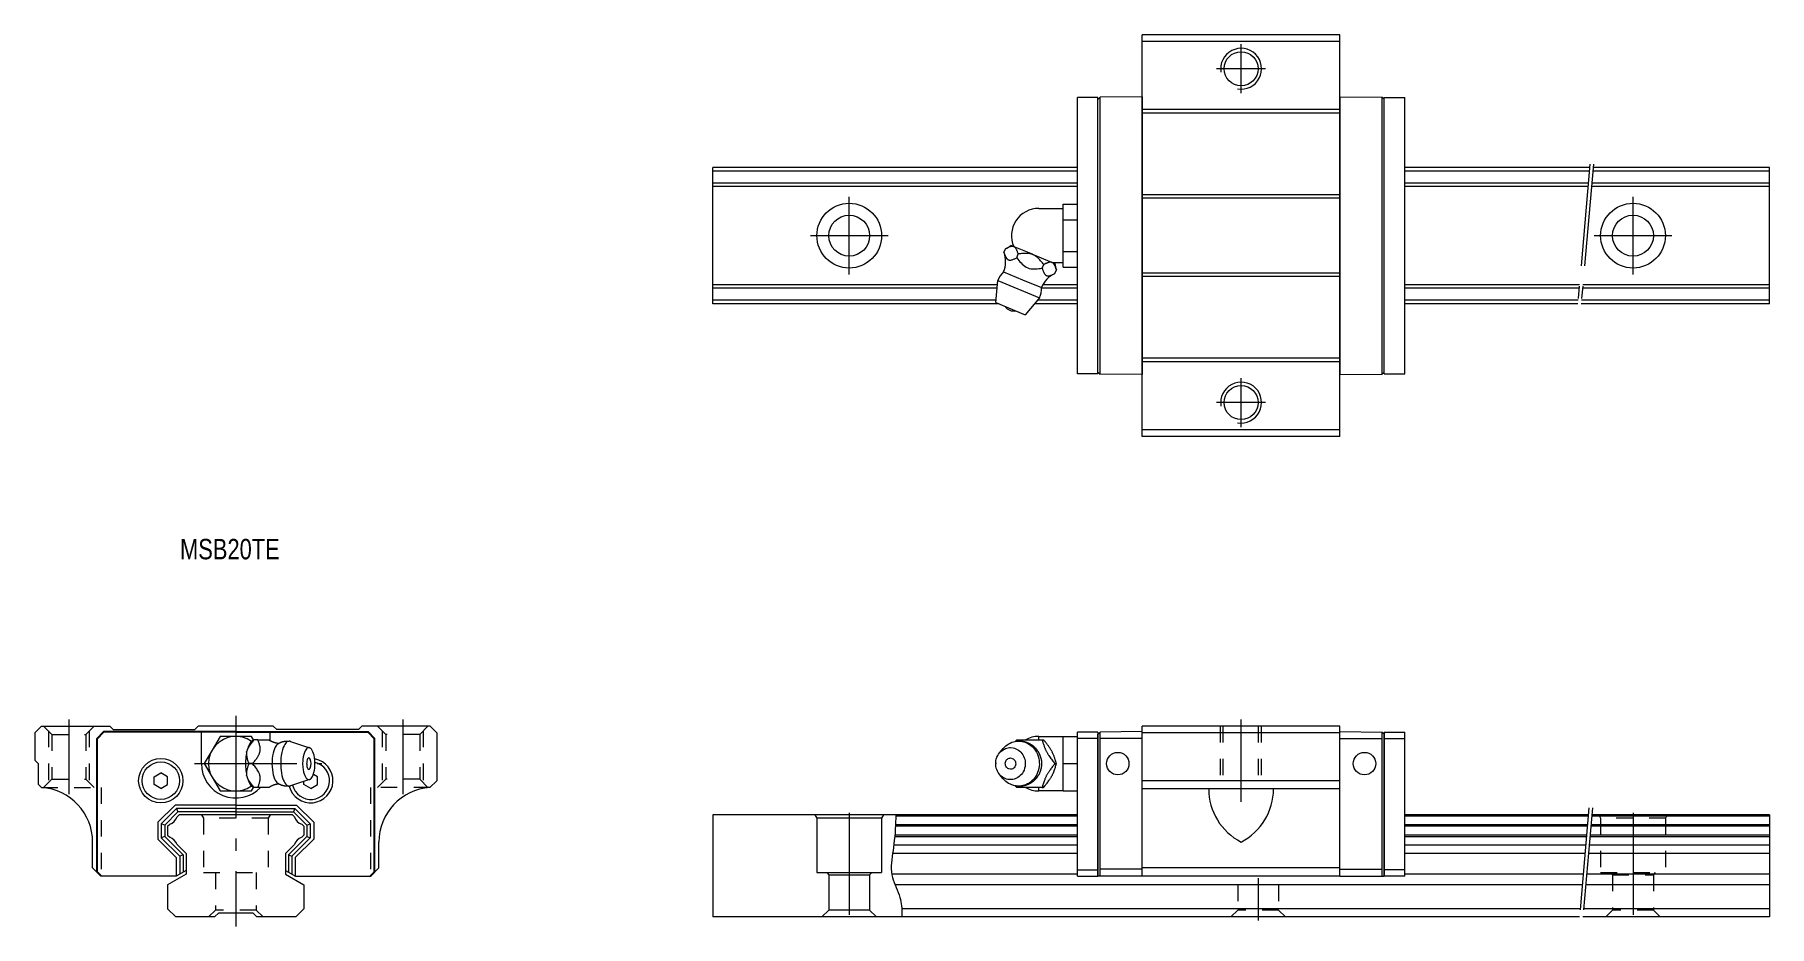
# Model space of a CAD drawing. Header units: inches. Extents: x -461 to -207, y 130 to 261.
import ezdxf

# ---------------------------------------------------------------- set-up
doc = ezdxf.new("R2010")
doc.units = ezdxf.units.IN
for name, pattern in [('CENTER', [22.8, 15, -3, 1.8, -3]), ('DASHED', [4.8, 2.4, -2.4]), ('PHANTOM', [27.6, 15, -3, 1.8, -3, 1.8, -3])]:
    doc.linetypes.add(name, pattern=pattern)
doc.layers.add('Unnamed [1]', color=7, linetype='Continuous', lineweight=0)
doc.styles.add('CK_TEXT_STYLE_0109', font='', dxfattribs={"width": 0.8, "height": 3})
doc.styles.get('CK_TEXT_STYLE_0109').set_extended_font_data('TXT')

msp = doc.modelspace()

# ---------------------------------------------------------------- texts
at = {"layer": 'Unnamed [1]', "color": 4, "lineweight": 0, "insert": (-440.06, 186.97), "char_height": 3, "attachment_point": 1, "line_spacing_factor": 1.2, "style": 'CK_TEXT_STYLE_0109'}
msp.add_mtext('MSB20TE', dxfattribs=at)

# ---------------------------------------------------------------- linework, layer by layer
at = {"layer": 'Unnamed [1]', "color": 4, "linetype": 'Continuous', "lineweight": 0}
for p, q in [((-269.88, 260.98), (-298.88, 260.98)), ((-298.88, 201.98), (-298.88, 260.98)), ((-269.88, 259.98), (-298.88, 259.98)), ((-269.88, 201.98), (-269.88, 260.98)), ((-305.38, 251.78), (-308.38, 251.78)), ((-308.38, 211.18), (-308.38, 251.78)), ((-305.38, 251.5), (-305.08, 251.8)), ((-305.38, 211.18), (-305.38, 251.78)), ((-305.38, 211.46), (-305.38, 251.5)), ((-298.88, 251.88), (-305.08, 251.8)), ((-305.08, 211.16), (-305.08, 251.8)), ((-298.88, 251.88), (-298.88, 211.08)), ((-269.88, 249.98), (-298.88, 249.98)), ((-269.88, 249.48), (-298.88, 249.48)), ((-269.88, 251.88), (-263.68, 251.8)), ((-269.88, 251.88), (-269.88, 211.08)), ((-263.38, 251.5), (-263.68, 251.8)), ((-263.68, 211.16), (-263.68, 251.8)), ((-263.38, 211.18), (-263.38, 251.78)), ((-263.38, 251.78), (-260.38, 251.78)), ((-263.38, 211.46), (-263.38, 251.5)), ((-260.38, 211.18), (-260.38, 251.78)), ((-361.88, 221.48), (-361.88, 241.48)), ((-308.38, 241.48), (-361.88, 241.48)), ((-308.38, 240.97), (-361.88, 240.97)), ((-233.24, 241.48), (-260.38, 241.48)), ((-233.29, 240.97), (-260.38, 240.97)), ((-206.88, 240.97), (-232.78, 240.97)), ((-206.88, 241.48), (-232.74, 241.48)), ((-206.88, 221.48), (-206.88, 241.48)), ((-308.38, 239.19), (-361.88, 239.19)), ((-308.38, 238.68), (-361.88, 238.68)), ((-269.88, 237.48), (-298.88, 237.48)), ((-269.88, 236.98), (-298.88, 236.98)), ((-233.44, 239.19), (-260.38, 239.19)), ((-233.49, 238.68), (-260.38, 238.68)), ((-206.88, 238.68), (-232.98, 238.68)), ((-206.88, 239.19), (-232.94, 239.19)), ((-314.07, 235.48), (-310.47, 235.48)), ((-310.47, 234.94), (-310.47, 236.1)), ((-310.47, 236.1), (-308.38, 236.1)), ((-310.47, 233.79), (-310.47, 234.94)), ((-308.38, 233.79), (-308.38, 236.1)), ((-310.47, 231.48), (-310.47, 233.79)), ((-310.47, 233.79), (-308.38, 233.79)), ((-308.38, 229.17), (-308.38, 233.79)), ((-319.17, 229.01), (-318.94, 229.56)), ((-317.76, 229.88), (-318.16, 230.05)), ((-317.76, 229.88), (-317.69, 229.85)), ((-315, 228.74), (-317.69, 229.85)), ((-310.47, 229.17), (-310.47, 231.48)), ((-310.47, 228.02), (-310.47, 229.17)), ((-310.47, 229.17), (-308.38, 229.17)), ((-308.38, 226.86), (-308.38, 229.17)), ((-317.31, 228.24), (-317.08, 228.79)), ((-315, 228.74), (-314.85, 228.68)), ((-312.16, 227.56), (-314.85, 228.68)), ((-313.57, 226.69), (-313.34, 227.24)), ((-312.16, 227.56), (-312.08, 227.53)), ((-311.69, 227.37), (-312.08, 227.53)), ((-310.47, 227.48), (-311.96, 227.48)), ((-310.47, 226.86), (-310.47, 228.02)), ((-310.47, 226.86), (-308.38, 226.86)), ((-320.13, 224.28), (-361.88, 224.28)), ((-320.38, 221.66), (-320.08, 224.89)), ((-320.08, 224.89), (-313.98, 222.37)), ((-319.22, 226.16), (-316.45, 225.01)), ((-316.45, 225.01), (-313.68, 223.87)), ((-308.38, 224.28), (-313.48, 224.28)), ((-311.7, 225.92), (-311.48, 226.47)), ((-269.88, 225.98), (-298.88, 225.98)), ((-269.88, 225.48), (-298.88, 225.48)), ((-234.75, 224.28), (-260.38, 224.28)), ((-206.88, 224.28), (-234.24, 224.28)), ((-320.18, 223.77), (-361.88, 223.77)), ((-320.35, 221.99), (-361.88, 221.99)), ((-319.94, 221.48), (-361.88, 221.48)), ((-320.38, 221.66), (-316.04, 219.86)), ((-313.98, 222.37), (-316.04, 219.86)), ((-308.38, 221.48), (-314.71, 221.48)), ((-308.38, 221.99), (-314.29, 221.99)), ((-308.38, 223.77), (-313.67, 223.77)), ((-234.79, 223.77), (-260.38, 223.77)), ((-234.95, 221.99), (-260.38, 221.99)), ((-234.99, 221.48), (-260.38, 221.48)), ((-206.88, 221.48), (-234.49, 221.48)), ((-206.88, 221.99), (-234.44, 221.99)), ((-206.88, 223.77), (-234.29, 223.77)), ((-305.38, 211.46), (-305.08, 211.16)), ((-269.88, 213.48), (-298.88, 213.48)), ((-269.88, 212.98), (-298.88, 212.98)), ((-263.38, 211.46), (-263.68, 211.16)), ((-305.38, 211.18), (-308.38, 211.18)), ((-298.88, 211.08), (-305.08, 211.16)), ((-269.88, 211.08), (-263.68, 211.16)), ((-263.38, 211.18), (-260.38, 211.18)), ((-269.88, 202.98), (-298.88, 202.98)), ((-269.88, 201.98), (-298.88, 201.98)), ((-460.38, 159.48), (-461.38, 158.48)), ((-461.38, 158.48), (-461.38, 154.48)), ((-460.38, 159.48), (-450.38, 159.48)), ((-452.28, 157.68), (-451.28, 158.68)), ((-452.18, 157.64), (-451.24, 158.58)), ((-431.88, 158.68), (-451.28, 158.68)), ((-431.88, 158.58), (-451.24, 158.58)), ((-450.38, 159.48), (-449.88, 158.98)), ((-449.88, 158.98), (-437.88, 158.98)), ((-437.38, 159.48), (-437.88, 158.98)), ((-426.38, 159.48), (-437.38, 159.48)), ((-436.93, 153.98), (-436.93, 158.58)), ((-434.19, 157.98), (-435.35, 155.98)), ((-431.88, 157.98), (-434.19, 157.98)), ((-431.88, 158.68), (-412.48, 158.68)), ((-431.88, 158.58), (-412.53, 158.58)), ((-429.58, 157.98), (-431.88, 157.98)), ((-429.29, 157.48), (-429.58, 157.98)), ((-426.83, 157.37), (-426.83, 158.58)), ((-426.38, 159.48), (-425.88, 158.98)), ((-413.88, 158.98), (-425.88, 158.98)), ((-413.38, 159.48), (-413.88, 158.98)), ((-403.38, 159.48), (-413.38, 159.48)), ((-411.58, 157.64), (-412.53, 158.58)), ((-411.48, 157.68), (-412.48, 158.68)), ((-402.38, 158.48), (-403.38, 159.48)), ((-402.38, 158.48), (-402.38, 151.48)), ((-314.08, 157.48), (-314.08, 157.98)), ((-314.08, 157.98), (-310.48, 157.98)), ((-310.48, 155.98), (-310.48, 157.98)), ((-310.48, 157.98), (-308.38, 157.98)), ((-305.38, 158.58), (-308.38, 158.58)), ((-308.38, 137.48), (-308.38, 158.58)), ((-308.38, 153.98), (-308.38, 157.98)), ((-305.38, 158.31), (-305.08, 158.61)), ((-305.38, 158.58), (-305.38, 137.48)), ((-305.38, 137.48), (-305.38, 158.31)), ((-298.88, 158.68), (-305.08, 158.61)), ((-305.08, 137.48), (-305.08, 158.61)), ((-298.88, 137.48), (-298.88, 159.48)), ((-269.88, 159.48), (-298.88, 159.48)), ((-298.88, 137.48), (-298.88, 158.68)), ((-269.88, 158.48), (-298.88, 158.48)), ((-269.88, 137.48), (-269.88, 159.48)), ((-269.88, 137.48), (-269.88, 158.68)), ((-269.88, 158.68), (-263.68, 158.61)), ((-263.68, 137.48), (-263.68, 158.61)), ((-263.38, 158.31), (-263.68, 158.61)), ((-263.38, 158.58), (-263.38, 137.48)), ((-263.38, 158.58), (-260.38, 158.58)), ((-263.38, 137.48), (-263.38, 158.31)), ((-260.38, 137.48), (-260.38, 158.58)), ((-452.28, 138.08), (-452.28, 157.68)), ((-452.18, 138.12), (-452.18, 157.64)), ((-435.35, 155.98), (-436.5, 153.98)), ((-430.29, 155.66), (-430.26, 155.8)), ((-429.29, 157.48), (-429.19, 157.48)), ((-428.64, 157.48), (-429.19, 157.48)), ((-428.64, 157.48), (-427, 157.48)), ((-423.87, 157.25), (-421.05, 156.31)), ((-411.58, 138.12), (-411.58, 157.64)), ((-411.48, 138.08), (-411.48, 157.68)), ((-319.81, 155.58), (-319.29, 156.2)), ((-317.31, 157.48), (-313.57, 157.48)), ((-313.57, 157.48), (-313.35, 157.48)), ((-312.16, 155.8), (-312.09, 155.66)), ((-310.48, 153.98), (-310.48, 155.98)), ((-305.38, 157.66), (-308.38, 157.66)), ((-298.88, 157.68), (-305.08, 157.68)), ((-269.88, 157.68), (-263.68, 157.68)), ((-263.38, 157.66), (-260.38, 157.66)), ((-461.38, 154.48), (-460.88, 153.98)), ((-460.88, 153.98), (-460.88, 150.98)), ((-436.5, 153.98), (-435.35, 151.98)), ((-429.41, 153.98), (-429.97, 153.98)), ((-320.28, 153.98), (-320.38, 153.98)), ((-311.71, 153.98), (-311.48, 153.98)), ((-310.48, 151.98), (-310.48, 153.98)), ((-310.48, 153.98), (-308.38, 153.98)), ((-308.38, 149.98), (-308.38, 153.98)), ((-460.37, 150.46), (-460.88, 150.98)), ((-443.88, 152.06), (-442.88, 152.64)), ((-443.88, 150.9), (-443.88, 152.06)), ((-442.88, 150.33), (-443.88, 150.9)), ((-441.88, 152.06), (-442.88, 152.64)), ((-442.88, 150.33), (-441.88, 150.9)), ((-441.88, 150.9), (-441.88, 152.06)), ((-435.35, 151.98), (-434.19, 149.98)), ((-430.26, 152.16), (-430.29, 152.3)), ((-429.58, 149.98), (-429.29, 150.48)), ((-429.19, 150.48), (-429.28, 150.48)), ((-428.64, 150.48), (-429.19, 150.48)), ((-427, 150.48), (-428.64, 150.48)), ((-421.05, 151.65), (-423.87, 150.71)), ((-421.88, 150.9), (-421.88, 151.37)), ((-420.88, 150.33), (-421.88, 150.9)), ((-420.88, 150.33), (-419.88, 150.9)), ((-419.88, 152.06), (-420.5, 152.41)), ((-419.88, 150.9), (-419.88, 152.06)), ((-402.38, 151.48), (-403.4, 150.46)), ((-319.29, 151.76), (-319.82, 152.4)), ((-313.57, 150.48), (-317.31, 150.48)), ((-314.08, 149.98), (-314.08, 150.48)), ((-313.57, 150.48), (-313.35, 150.48)), ((-312.09, 152.3), (-312.16, 152.16)), ((-310.48, 149.98), (-310.48, 151.98)), ((-269.88, 151.48), (-298.88, 151.48)), ((-269.88, 150.28), (-298.88, 150.28)), ((-443.31, 145.38), (-440.78, 147.91)), ((-431.88, 147.91), (-440.78, 147.91)), ((-434.19, 149.98), (-431.88, 149.98)), ((-431.88, 149.98), (-429.58, 149.98)), ((-431.88, 147.91), (-422.99, 147.91)), ((-420.45, 145.38), (-422.99, 147.91)), ((-310.48, 149.98), (-314.08, 149.98)), ((-310.48, 149.98), (-308.38, 149.98)), ((-443.31, 145.38), (-443.31, 142.89)), ((-442.81, 145.17), (-440.57, 147.41)), ((-442.31, 144.96), (-442.81, 145.17)), ((-442.81, 145.17), (-442.81, 143.09)), ((-442.31, 144.96), (-440.37, 146.91)), ((-441.88, 144.78), (-441.58, 145.09)), ((-440.57, 147.41), (-440.37, 146.91)), ((-431.88, 147.41), (-440.57, 147.41)), ((-440.49, 146.17), (-440.19, 146.48)), ((-431.88, 146.91), (-440.37, 146.91)), ((-423.58, 146.48), (-440.19, 146.48)), ((-431.88, 147.41), (-423.2, 147.41)), ((-431.88, 146.91), (-423.4, 146.91)), ((-423.27, 146.17), (-423.58, 146.48)), ((-423.2, 147.41), (-423.4, 146.91)), ((-421.45, 144.96), (-423.4, 146.91)), ((-420.95, 145.17), (-423.2, 147.41)), ((-421.88, 144.78), (-422.19, 145.09)), ((-421.45, 144.96), (-420.95, 145.17)), ((-420.95, 145.17), (-420.95, 143.09)), ((-420.45, 145.38), (-420.45, 142.89)), ((-361.88, 146.48), (-361.88, 131.48)), ((-308.38, 146.48), (-361.88, 146.48)), ((-346.92, 146.48), (-346.63, 145.98)), ((-346.63, 145.98), (-346.63, 137.98)), ((-337.13, 145.98), (-346.63, 145.98)), ((-336.85, 146.48), (-337.13, 145.98)), ((-337.13, 145.98), (-337.13, 137.98)), ((-308.38, 146.25), (-335.04, 146.25)), ((-233.43, 146.48), (-260.38, 146.48)), ((-233.45, 146.25), (-260.38, 146.25)), ((-206.88, 146.25), (-232.94, 146.25)), ((-206.88, 146.48), (-232.92, 146.48)), ((-206.88, 146.48), (-206.88, 131.48)), ((-443.31, 142.89), (-440.61, 140.19)), ((-442.31, 143.3), (-442.81, 143.09)), ((-442.81, 143.09), (-440.11, 140.39)), ((-442.31, 144.96), (-442.31, 143.3)), ((-442.31, 143.3), (-439.61, 140.6)), ((-441.88, 144.78), (-441.88, 143.48)), ((-441.88, 143.48), (-441.58, 143.17)), ((-421.45, 143.3), (-424.15, 140.6)), ((-420.95, 143.09), (-423.65, 140.39)), ((-420.45, 142.89), (-423.15, 140.19)), ((-421.88, 143.48), (-422.19, 143.17)), ((-421.88, 144.78), (-421.88, 143.48)), ((-421.45, 144.96), (-421.45, 143.3)), ((-421.45, 143.3), (-420.95, 143.09)), ((-308.38, 143.24), (-335.21, 143.24)), ((-308.38, 143.48), (-335.19, 143.48)), ((-308.38, 144.78), (-335.1, 144.78)), ((-308.38, 145.02), (-335.09, 145.02)), ((-233.56, 145.02), (-260.38, 145.02)), ((-233.58, 144.78), (-260.38, 144.78)), ((-233.69, 143.48), (-260.38, 143.48)), ((-233.71, 143.24), (-260.38, 143.24)), ((-206.88, 143.24), (-233.21, 143.24)), ((-206.88, 143.48), (-233.19, 143.48)), ((-206.88, 144.78), (-233.07, 144.78)), ((-206.88, 145.02), (-233.05, 145.02)), ((-452.88, 138.68), (-452.88, 142.47)), ((-440.61, 140.19), (-440.61, 137.49)), ((-440.49, 142.09), (-439.18, 140.78)), ((-439.61, 140.6), (-440.11, 140.39)), ((-440.11, 140.39), (-440.11, 137.78)), ((-439.61, 140.6), (-439.61, 138.07)), ((-439.18, 140.78), (-439.18, 137.74)), ((-423.28, 142.09), (-424.58, 140.78)), ((-424.58, 140.78), (-424.58, 137.74)), ((-424.15, 140.6), (-423.65, 140.39)), ((-424.15, 140.6), (-424.15, 138.07)), ((-423.65, 140.39), (-423.65, 137.78)), ((-423.15, 140.19), (-423.15, 137.49)), ((-410.88, 138.68), (-410.88, 142.47)), ((-308.38, 140.78), (-335.52, 140.78)), ((-308.38, 142.02), (-335.34, 142.02)), ((-233.82, 142.02), (-260.38, 142.02)), ((-233.93, 140.78), (-260.38, 140.78)), ((-206.88, 140.78), (-233.42, 140.78)), ((-206.88, 142.02), (-233.31, 142.02)), ((-452.88, 138.68), (-451.68, 137.48)), ((-452.28, 138.08), (-451.68, 137.48)), ((-452.18, 138.12), (-451.54, 137.48)), ((-447.28, 137.48), (-451.68, 137.48)), ((-447.28, 137.48), (-451.68, 137.48)), ((-440.63, 137.48), (-451.54, 137.48)), ((-439.18, 137.74), (-441.88, 136.18)), ((-439.18, 138.32), (-440.63, 137.48)), ((-424.58, 138.32), (-423.14, 137.48)), ((-424.58, 137.74), (-421.88, 136.18)), ((-423.14, 137.48), (-412.23, 137.48)), ((-416.49, 137.48), (-412.08, 137.48)), ((-416.49, 137.48), (-412.08, 137.48)), ((-411.58, 138.12), (-412.23, 137.48)), ((-410.88, 138.68), (-412.08, 137.48)), ((-411.48, 138.08), (-412.08, 137.48)), ((-346.63, 137.98), (-337.13, 137.98)), ((-345.18, 137.98), (-344.88, 137.68)), ((-344.88, 137.68), (-338.88, 137.68)), ((-344.88, 137.68), (-344.88, 132.48)), ((-338.88, 137.68), (-338.58, 137.98)), ((-338.88, 137.68), (-338.88, 132.48)), ((-308.38, 137.74), (-335.62, 137.74)), ((-308.38, 138.4), (-305.38, 138.4)), ((-308.38, 137.48), (-305.38, 137.48)), ((-298.88, 137.48), (-305.38, 137.48)), ((-298.88, 138.48), (-305.08, 138.48)), ((-269.88, 138.68), (-298.88, 138.68)), ((-269.88, 137.48), (-298.88, 137.48)), ((-269.88, 138.48), (-263.68, 138.48)), ((-269.88, 137.48), (-263.38, 137.48)), ((-260.38, 138.4), (-263.38, 138.4)), ((-260.38, 137.48), (-263.38, 137.48)), ((-234.19, 137.74), (-260.38, 137.74)), ((-206.88, 137.74), (-233.69, 137.74)), ((-441.88, 136.18), (-441.88, 132.68)), ((-421.88, 136.18), (-421.88, 132.68)), ((-234.33, 136.18), (-335.14, 136.18)), ((-206.88, 136.18), (-233.82, 136.18)), ((-440.68, 131.48), (-441.88, 132.68)), ((-423.08, 131.48), (-421.88, 132.68)), ((-344.88, 132.48), (-345.88, 131.48)), ((-338.88, 132.48), (-344.88, 132.48)), ((-337.88, 131.48), (-338.88, 132.48)), ((-234.63, 132.68), (-334.17, 132.68)), ((-206.88, 132.68), (-234.13, 132.68)), ((-434.98, 131.48), (-440.68, 131.48)), ((-434.98, 131.48), (-434.38, 132.08)), ((-434.38, 132.08), (-429.38, 132.08)), ((-429.38, 132.08), (-428.78, 131.48)), ((-423.08, 131.48), (-428.78, 131.48)), ((-234.74, 131.48), (-361.88, 131.48)), ((-206.88, 131.48), (-234.24, 131.48))]:
    msp.add_line(p, q, dxfattribs=at)
at = {"layer": 'Unnamed [1]', "color": 253, "linetype": 'CENTER', "lineweight": 0}
for p, q in [((-284.38, 252.38), (-284.38, 259.58)), ((-280.78, 255.98), (-287.98, 255.98)), ((-341.88, 225.78), (-341.88, 237.18)), ((-226.88, 225.78), (-226.88, 237.18)), ((-347.58, 231.48), (-336.18, 231.48)), ((-232.58, 231.48), (-221.18, 231.48)), ((-284.38, 203.38), (-284.38, 210.58)), ((-280.78, 206.98), (-287.98, 206.98)), ((-456.38, 160.48), (-456.38, 149.48)), ((-431.88, 160.98), (-431.88, 130.1)), ((-407.38, 160.48), (-407.38, 149.48)), ((-284.38, 148.4), (-284.38, 160.48)), ((-437.93, 153.98), (-419.27, 153.98)), ((-341.88, 146.77), (-341.88, 130.96)), ((-226.88, 146.77), (-226.88, 130.96)), ((-281.88, 137.18), (-281.88, 130.96))]:
    msp.add_line(p, q, dxfattribs=at)
at = {"layer": 'Unnamed [1]', "color": 253, "linetype": 'PHANTOM', "lineweight": 0}
for p, q in [((-233.2, 241.98), (-235.08, 220.48)), ((-232.69, 241.98), (-234.58, 220.48)), ((-233.34, 147.48), (-234.83, 130.48)), ((-232.84, 147.48), (-234.32, 130.48))]:
    msp.add_line(p, q, dxfattribs=at)
at = {"layer": 'Unnamed [1]', "color": 253, "linetype": 'DASHED', "lineweight": 0}
for p, q in [((-460.08, 159.48), (-458.88, 158.28)), ((-459.38, 158.78), (-459.38, 151.18)), ((-458.88, 158.28), (-453.88, 158.28)), ((-458.88, 158.28), (-458.88, 151.68)), ((-453.88, 158.28), (-452.68, 159.48)), ((-453.88, 158.28), (-453.88, 151.68)), ((-453.38, 158.78), (-453.38, 151.18)), ((-409.88, 158.28), (-411.08, 159.48)), ((-410.38, 158.78), (-410.38, 151.18)), ((-404.88, 158.28), (-409.88, 158.28)), ((-409.88, 158.28), (-409.88, 151.68)), ((-403.68, 159.48), (-404.88, 158.28)), ((-404.88, 158.28), (-404.88, 151.68)), ((-404.38, 158.78), (-404.38, 151.18)), ((-287.46, 159.48), (-287.46, 150.28)), ((-287.06, 159.48), (-287.06, 150.28)), ((-281.86, 159.48), (-281.86, 150.28)), ((-281.46, 159.48), (-281.46, 150.28)), ((-460.38, 150.48), (-451.63, 150.48)), ((-460.38, 150.48), (-451.63, 150.48)), ((-460.08, 150.48), (-458.88, 151.68)), ((-458.88, 151.68), (-453.88, 151.68)), ((-453.88, 151.68), (-452.68, 150.48)), ((-451.63, 150.48), (-451.63, 137.48)), ((-451.63, 150.48), (-451.63, 137.48)), ((-412.13, 150.48), (-412.13, 137.48)), ((-403.38, 150.48), (-412.13, 150.48)), ((-412.13, 150.48), (-412.13, 137.48)), ((-403.38, 150.48), (-412.13, 150.48)), ((-409.88, 151.68), (-411.08, 150.48)), ((-404.88, 151.68), (-409.88, 151.68)), ((-403.68, 150.48), (-404.88, 151.68)), ((-436.92, 146.48), (-436.63, 145.98)), ((-427.13, 145.98), (-436.63, 145.98)), ((-436.63, 145.98), (-436.63, 137.98)), ((-426.85, 146.48), (-427.13, 145.98)), ((-427.13, 145.98), (-427.13, 137.98)), ((-231.92, 146.48), (-231.63, 145.98)), ((-222.13, 145.98), (-231.63, 145.98)), ((-231.63, 145.98), (-231.63, 137.98)), ((-221.85, 146.48), (-222.13, 145.98)), ((-222.13, 145.98), (-222.13, 137.98)), ((-436.63, 137.98), (-427.13, 137.98)), ((-434.88, 137.98), (-434.88, 132.48)), ((-428.88, 137.98), (-428.88, 132.48)), ((-231.63, 137.98), (-222.13, 137.98)), ((-230.18, 137.98), (-229.88, 137.68)), ((-229.88, 137.68), (-229.88, 132.48)), ((-229.88, 137.68), (-223.88, 137.68)), ((-223.88, 137.68), (-223.58, 137.98)), ((-223.88, 137.68), (-223.88, 132.48)), ((-284.88, 136.18), (-284.88, 132.48)), ((-278.88, 136.18), (-278.88, 132.48)), ((-434.88, 132.48), (-435.88, 131.48)), ((-428.88, 132.48), (-434.88, 132.48)), ((-427.88, 131.48), (-428.88, 132.48)), ((-284.88, 132.48), (-285.88, 131.48)), ((-278.88, 132.48), (-284.88, 132.48)), ((-277.88, 131.48), (-278.88, 132.48)), ((-229.88, 132.48), (-230.88, 131.48)), ((-223.88, 132.48), (-229.88, 132.48)), ((-222.88, 131.48), (-223.88, 132.48))]:
    msp.add_line(p, q, dxfattribs=at)
at = {"layer": 'Unnamed [1]', "color": 4, "linetype": 'Continuous', "lineweight": 0}
for points in [[(-317.76, 229.88), (-317.79, 229.89), (-317.82, 229.9), (-317.86, 229.91), (-317.89, 229.91), (-317.93, 229.91), (-317.96, 229.91), (-318, 229.91), (-318.03, 229.9), (-318.07, 229.9), (-318.16, 229.88), (-318.26, 229.85), (-318.35, 229.82), (-318.45, 229.78), (-318.55, 229.74), (-318.65, 229.7), (-318.75, 229.66), (-318.84, 229.61), (-318.94, 229.56)], [(-315, 228.74), (-315.06, 228.76), (-315.12, 228.78), (-315.19, 228.8), (-315.25, 228.81), (-315.31, 228.83), (-315.38, 228.84), (-315.44, 228.85), (-315.51, 228.86), (-315.58, 228.86), (-315.74, 228.88), (-315.91, 228.88), (-316.08, 228.88), (-316.24, 228.87), (-316.41, 228.86), (-316.58, 228.84), (-316.74, 228.83), (-316.91, 228.81), (-317.08, 228.79)], [(-313.34, 227.24), (-313.43, 227.36), (-313.52, 227.47), (-313.61, 227.58), (-313.71, 227.69), (-313.8, 227.8), (-313.89, 227.91), (-313.99, 228.01), (-314.09, 228.12), (-314.19, 228.22), (-314.26, 228.28), (-314.32, 228.33), (-314.39, 228.39), (-314.46, 228.44), (-314.53, 228.49), (-314.6, 228.54), (-314.67, 228.59), (-314.75, 228.63), (-314.82, 228.67), (-314.83, 228.67), (-314.83, 228.67), (-314.83, 228.67), (-314.83, 228.67), (-314.84, 228.67), (-314.84, 228.67), (-314.84, 228.68), (-314.84, 228.68), (-314.85, 228.68)], [(-312.16, 227.56), (-312.22, 227.58), (-312.28, 227.59), (-312.34, 227.59), (-312.4, 227.59), (-312.46, 227.58), (-312.53, 227.57), (-312.59, 227.55), (-312.66, 227.53), (-312.73, 227.51), (-312.79, 227.48), (-312.86, 227.46), (-312.93, 227.43), (-313, 227.4), (-313.07, 227.37), (-313.14, 227.34), (-313.2, 227.31), (-313.27, 227.28), (-313.34, 227.24)], [(-430.29, 155.66), (-430.33, 155.46), (-430.36, 155.25), (-430.39, 155.05), (-430.41, 154.86), (-430.43, 154.67), (-430.44, 154.49), (-430.45, 154.31), (-430.45, 154.14), (-430.45, 153.98), (-430.45, 153.98), (-430.45, 153.82), (-430.45, 153.65), (-430.44, 153.47), (-430.43, 153.29), (-430.41, 153.1), (-430.39, 152.91), (-430.36, 152.71), (-430.33, 152.51), (-430.29, 152.3)], [(-430.29, 155.66), (-430.3, 155.6), (-430.3, 155.55), (-430.31, 155.49), (-430.31, 155.43), (-430.31, 155.38), (-430.31, 155.32), (-430.31, 155.27), (-430.31, 155.21), (-430.3, 155.16), (-430.28, 155.02), (-430.26, 154.89), (-430.23, 154.75), (-430.19, 154.62), (-430.15, 154.49), (-430.1, 154.36), (-430.06, 154.24), (-430.01, 154.11), (-429.97, 153.98)], [(-429.19, 157.48), (-429.28, 157.37), (-429.37, 157.26), (-429.46, 157.15), (-429.54, 157.04), (-429.63, 156.93), (-429.71, 156.82), (-429.79, 156.71), (-429.87, 156.59), (-429.95, 156.48), (-429.99, 156.41), (-430.03, 156.34), (-430.07, 156.26), (-430.11, 156.19), (-430.14, 156.12), (-430.17, 156.05), (-430.2, 155.97), (-430.23, 155.9), (-430.25, 155.83), (-430.25, 155.82), (-430.25, 155.82), (-430.25, 155.82), (-430.25, 155.81), (-430.25, 155.81), (-430.26, 155.81), (-430.26, 155.81), (-430.26, 155.8), (-430.26, 155.8)], [(-429.4, 157.4), (-429.55, 157.29), (-429.67, 157.17), (-429.78, 157.02), (-429.88, 156.85), (-429.97, 156.66), (-430.06, 156.46), (-430.13, 156.25), (-430.2, 156.02), (-430.26, 155.8)], [(-425.71, 156.88), (-425.89, 156.71), (-426, 156.56), (-426.1, 156.39), (-426.2, 156.17), (-426.31, 155.87), (-426.41, 155.51), (-426.48, 155.11), (-426.53, 154.73), (-426.55, 154.39), (-426.56, 154.08), (-426.57, 153.98), (-426.57, 153.98), (-426.55, 153.44), (-426.51, 153.1), (-426.45, 152.68), (-426.38, 152.33), (-426.29, 152.04), (-426.18, 151.75), (-426.08, 151.54), (-425.97, 151.35), (-425.86, 151.21), (-425.76, 151.12)], [(-425.71, 156.88), (-425.69, 156.89), (-425.68, 156.9), (-425.68, 156.9), (-425.68, 156.9), (-425.67, 156.91), (-425.67, 156.91), (-425.66, 156.91), (-425.66, 156.92), (-425.65, 156.92), (-425.62, 156.94), (-425.58, 156.96), (-425.54, 156.99), (-425.5, 157.01), (-425.46, 157.03), (-425.42, 157.05), (-425.38, 157.06), (-425.34, 157.08), (-425.3, 157.1), (-425.26, 157.11), (-425.22, 157.13), (-425.18, 157.14), (-425.14, 157.16), (-425.1, 157.17), (-425.05, 157.19), (-425.01, 157.2), (-424.97, 157.21), (-424.93, 157.22), (-424.89, 157.23), (-424.84, 157.24), (-424.8, 157.25), (-424.76, 157.26), (-424.71, 157.27), (-424.67, 157.27), (-424.63, 157.28), (-424.58, 157.28), (-424.54, 157.29), (-424.49, 157.29), (-424.44, 157.3), (-424.39, 157.3), (-424.35, 157.3), (-424.3, 157.3), (-424.25, 157.3), (-424.2, 157.3), (-424.16, 157.3), (-424.11, 157.29), (-424.09, 157.29), (-424.08, 157.29), (-424.06, 157.29), (-424.04, 157.28), (-424.03, 157.28)], [(-424.03, 157.28), (-424.24, 157.24), (-424.37, 157.16), (-424.48, 157.07), (-424.58, 156.95), (-424.7, 156.78), (-424.8, 156.6), (-424.91, 156.34), (-425.02, 156.02), (-425.13, 155.63), (-425.2, 155.2), (-425.26, 154.79), (-425.28, 154.43), (-425.29, 154.09), (-425.29, 153.98), (-425.29, 153.98), (-425.27, 153.34), (-425.24, 152.99), (-425.19, 152.65), (-425.11, 152.25), (-425.01, 151.89), (-424.91, 151.6), (-424.8, 151.37), (-424.7, 151.18), (-424.6, 151.04), (-424.49, 150.9), (-424.38, 150.81), (-424.26, 150.74), (-424.14, 150.69), (-424.03, 150.68), (-423.91, 150.7), (-423.87, 150.71)], [(-423.87, 157.25), (-423.89, 157.26), (-423.91, 157.26), (-423.92, 157.27), (-423.94, 157.27), (-423.96, 157.28), (-423.98, 157.28), (-424, 157.28), (-424.01, 157.28), (-424.03, 157.28)], [(-420.27, 153.98), (-420.3, 154.55), (-420.33, 154.84), (-420.4, 155.23), (-420.48, 155.49), (-420.57, 155.73), (-420.66, 155.93), (-420.77, 156.09), (-420.85, 156.18), (-420.94, 156.25), (-421.02, 156.3), (-421.13, 156.33), (-421.23, 156.33), (-421.33, 156.29), (-421.42, 156.24), (-421.52, 156.14), (-421.61, 156.02), (-421.71, 155.85), (-421.82, 155.61), (-421.91, 155.3), (-421.98, 154.96), (-422.03, 154.63), (-422.06, 154.34), (-422.07, 154.07), (-422.07, 153.98), (-422.07, 153.98), (-422.04, 153.41), (-422, 153.12), (-421.93, 152.74), (-421.86, 152.47), (-421.77, 152.24), (-421.67, 152.03), (-421.57, 151.87), (-421.48, 151.78), (-421.4, 151.71), (-421.32, 151.66), (-421.21, 151.63), (-421.1, 151.64), (-421.01, 151.67), (-420.92, 151.72), (-420.81, 151.82), (-420.72, 151.94), (-420.62, 152.11), (-420.52, 152.36), (-420.42, 152.66), (-420.35, 153), (-420.3, 153.34), (-420.28, 153.62), (-420.27, 153.9), (-420.27, 153.98)], [(-318.22, 151.63), (-318.6, 151.67), (-318.81, 151.72), (-319.01, 151.79), (-319.2, 151.89), (-319.4, 152.01), (-319.58, 152.15), (-319.75, 152.31), (-319.9, 152.49), (-320.03, 152.69), (-320.14, 152.9), (-320.23, 153.11), (-320.3, 153.33), (-320.36, 153.62), (-320.39, 153.9), (-320.38, 154.17), (-320.35, 154.42), (-320.3, 154.65), (-320.2, 154.93), (-320.09, 155.16), (-319.97, 155.36), (-319.81, 155.58), (-319.65, 155.75), (-319.5, 155.88), (-319.31, 156.01), (-319.1, 156.13), (-318.93, 156.2), (-318.74, 156.26), (-318.57, 156.3), (-318.36, 156.33), (-318.22, 156.33), (-318.22, 156.33), (-317.83, 156.29), (-317.63, 156.24), (-317.43, 156.17), (-317.23, 156.07), (-317.04, 155.95), (-316.85, 155.81), (-316.69, 155.65), (-316.53, 155.47), (-316.4, 155.27), (-316.29, 155.06), (-316.2, 154.85), (-316.13, 154.63), (-316.07, 154.34), (-316.05, 154.06), (-316.05, 153.79), (-316.08, 153.54), (-316.14, 153.31), (-316.23, 153.04), (-316.34, 152.8), (-316.46, 152.6), (-316.62, 152.38), (-316.78, 152.22), (-316.93, 152.08), (-317.12, 151.95), (-317.33, 151.83), (-317.51, 151.76), (-317.69, 151.7), (-317.87, 151.66), (-318.07, 151.64), (-318.22, 151.63)], [(-319.29, 156.2), (-318.9, 156.59), (-318.7, 156.74), (-318.46, 156.9), (-318.25, 157.01), (-318.01, 157.11), (-317.76, 157.19), (-317.51, 157.24), (-317.3, 157.27), (-317.03, 157.28)], [(-317.49, 157.24), (-317.48, 157.27), (-317.45, 157.29), (-317.43, 157.32), (-317.41, 157.35), (-317.39, 157.37), (-317.37, 157.4), (-317.35, 157.43), (-317.33, 157.45), (-317.31, 157.48)], [(-317.49, 157.25), (-317.47, 157.25), (-317.44, 157.26), (-317.41, 157.26), (-317.38, 157.27), (-317.35, 157.27), (-317.32, 157.27), (-317.29, 157.28), (-317.26, 157.28), (-317.23, 157.28), (-317.18, 157.29), (-317.13, 157.29), (-317.07, 157.29), (-317.02, 157.3), (-316.97, 157.3), (-316.92, 157.3), (-316.87, 157.3), (-316.82, 157.3), (-316.76, 157.3), (-316.71, 157.29), (-316.66, 157.29), (-316.61, 157.28), (-316.56, 157.28), (-316.51, 157.27), (-316.45, 157.26), (-316.4, 157.26), (-316.35, 157.25), (-316.3, 157.24), (-316.25, 157.23), (-316.2, 157.22), (-316.15, 157.21), (-316.1, 157.19), (-316.05, 157.18), (-316, 157.16), (-315.95, 157.15), (-315.9, 157.13), (-315.85, 157.12), (-315.81, 157.1), (-315.76, 157.08), (-315.71, 157.06), (-315.66, 157.04), (-315.61, 157.02), (-315.57, 157), (-315.52, 156.98), (-315.47, 156.95), (-315.43, 156.93), (-315.38, 156.91), (-315.34, 156.88), (-315.29, 156.86), (-315.25, 156.83), (-315.21, 156.8), (-315.16, 156.77), (-315.12, 156.75), (-315.08, 156.72), (-315.04, 156.69), (-314.99, 156.66), (-314.95, 156.63), (-314.91, 156.59), (-314.87, 156.56), (-314.83, 156.53), (-314.79, 156.49), (-314.76, 156.46), (-314.72, 156.43), (-314.68, 156.39), (-314.64, 156.35), (-314.61, 156.32), (-314.57, 156.28), (-314.54, 156.24), (-314.5, 156.2), (-314.47, 156.16), (-314.44, 156.12), (-314.4, 156.08), (-314.37, 156.04), (-314.34, 156), (-314.31, 155.96), (-314.28, 155.92), (-314.25, 155.88), (-314.22, 155.83), (-314.19, 155.79), (-314.16, 155.75), (-314.14, 155.7), (-314.11, 155.66), (-314.09, 155.61), (-314.06, 155.57), (-314.04, 155.52), (-314.01, 155.47), (-313.99, 155.43), (-313.97, 155.38), (-313.95, 155.33), (-313.93, 155.28), (-313.91, 155.23), (-313.89, 155.19), (-313.87, 155.14), (-313.85, 155.09), (-313.84, 155.04), (-313.82, 154.99), (-313.8, 154.94), (-313.79, 154.89), (-313.78, 154.84), (-313.76, 154.79), (-313.75, 154.73), (-313.74, 154.68), (-313.73, 154.63), (-313.72, 154.58), (-313.71, 154.53), (-313.7, 154.47), (-313.69, 154.42), (-313.69, 154.37), (-313.68, 154.32), (-313.68, 154.28), (-313.68, 154.24), (-313.67, 154.21), (-313.67, 154.17), (-313.67, 154.13), (-313.67, 154.09), (-313.67, 154.06), (-313.67, 154.02), (-313.67, 153.98)], [(-313.57, 157.48), (-313.54, 157.37), (-313.51, 157.26), (-313.48, 157.15), (-313.45, 157.04), (-313.41, 156.93), (-313.38, 156.82), (-313.34, 156.71), (-313.3, 156.59), (-313.26, 156.48), (-313.23, 156.41), (-313.21, 156.34), (-313.18, 156.26), (-313.15, 156.19), (-313.12, 156.12), (-313.08, 156.05), (-313.05, 155.97), (-313.01, 155.9), (-312.98, 155.83), (-312.94, 155.75), (-312.9, 155.67), (-312.86, 155.6), (-312.81, 155.52), (-312.77, 155.45), (-312.72, 155.38), (-312.68, 155.3), (-312.63, 155.23), (-312.58, 155.16), (-312.49, 155.02), (-312.39, 154.89), (-312.3, 154.75), (-312.2, 154.62), (-312.1, 154.49), (-312, 154.36), (-311.9, 154.24), (-311.81, 154.11), (-311.71, 153.98)], [(-429.97, 153.98), (-430, 153.89), (-430.03, 153.8), (-430.06, 153.71), (-430.09, 153.63), (-430.12, 153.54), (-430.15, 153.45), (-430.18, 153.36), (-430.21, 153.27), (-430.23, 153.17), (-430.25, 153.08), (-430.27, 152.99), (-430.29, 152.89), (-430.3, 152.8), (-430.31, 152.7), (-430.31, 152.6), (-430.31, 152.5), (-430.3, 152.4), (-430.29, 152.3)], [(-420.97, 154.63), (-421.07, 154.77), (-421.12, 154.8), (-421.18, 154.81), (-421.24, 154.79), (-421.29, 154.75), (-421.35, 154.67), (-421.4, 154.55), (-421.45, 154.36), (-421.47, 154.19), (-421.48, 154.03), (-421.49, 153.98), (-421.49, 153.98), (-421.48, 153.88), (-421.48, 153.78), (-421.46, 153.66), (-421.44, 153.54), (-421.4, 153.43), (-421.36, 153.32), (-421.3, 153.23), (-421.24, 153.17), (-421.17, 153.15)], [(-318.22, 153.15), (-318.47, 153.2), (-318.59, 153.26), (-318.71, 153.35), (-318.81, 153.46), (-318.89, 153.59), (-318.95, 153.73), (-318.97, 153.86), (-318.98, 154.04), (-318.96, 154.2), (-318.91, 154.33), (-318.84, 154.47), (-318.76, 154.57), (-318.66, 154.66), (-318.54, 154.73), (-318.43, 154.78), (-318.31, 154.8), (-318.22, 154.81), (-318.22, 154.81), (-317.96, 154.76), (-317.84, 154.7), (-317.72, 154.61), (-317.62, 154.5), (-317.54, 154.37), (-317.49, 154.24), (-317.46, 154.1), (-317.45, 153.92), (-317.48, 153.76), (-317.52, 153.63), (-317.6, 153.5), (-317.67, 153.39), (-317.77, 153.3), (-317.89, 153.23), (-318, 153.19), (-318.13, 153.16), (-318.22, 153.15)], [(-311.71, 153.98), (-311.79, 153.87), (-311.88, 153.76), (-311.96, 153.65), (-312.05, 153.54), (-312.13, 153.43), (-312.22, 153.32), (-312.3, 153.21), (-312.38, 153.09), (-312.46, 152.98), (-312.51, 152.91), (-312.56, 152.84), (-312.61, 152.76), (-312.66, 152.69), (-312.7, 152.62), (-312.75, 152.55), (-312.79, 152.47), (-312.84, 152.4), (-312.88, 152.33), (-312.92, 152.25), (-312.96, 152.17), (-313, 152.1), (-313.03, 152.02), (-313.07, 151.95), (-313.1, 151.88), (-313.13, 151.8), (-313.16, 151.73), (-313.19, 151.66), (-313.25, 151.52), (-313.29, 151.39), (-313.34, 151.25), (-313.38, 151.12), (-313.42, 150.99), (-313.46, 150.86), (-313.5, 150.74), (-313.54, 150.61), (-313.57, 150.48)], [(-430.26, 152.16), (-430.2, 151.94), (-430.13, 151.72), (-430.06, 151.5), (-429.97, 151.3), (-429.88, 151.11), (-429.78, 150.94), (-429.67, 150.79), (-429.55, 150.67), (-429.4, 150.56)], [(-430.26, 152.16), (-430.23, 152.06), (-430.19, 151.96), (-430.15, 151.86), (-430.1, 151.76), (-430.05, 151.67), (-430, 151.57), (-429.94, 151.48), (-429.88, 151.38), (-429.82, 151.29), (-429.75, 151.2), (-429.69, 151.11), (-429.62, 151.02), (-429.55, 150.93), (-429.48, 150.84), (-429.41, 150.75), (-429.34, 150.66), (-429.27, 150.57), (-429.19, 150.48)], [(-429.28, 150.48), (-429.29, 150.48), (-429.29, 150.49), (-429.29, 150.49), (-429.3, 150.49), (-429.3, 150.49), (-429.3, 150.5), (-429.31, 150.5), (-429.31, 150.5), (-429.32, 150.51), (-429.32, 150.51), (-429.32, 150.51), (-429.33, 150.51), (-429.33, 150.52), (-429.34, 150.52), (-429.34, 150.52), (-429.34, 150.52), (-429.35, 150.53), (-429.35, 150.53), (-429.36, 150.53), (-429.36, 150.54), (-429.37, 150.54), (-429.37, 150.54), (-429.38, 150.54), (-429.38, 150.55), (-429.39, 150.55), (-429.39, 150.55), (-429.4, 150.56), (-429.4, 150.56), (-429.4, 150.56)], [(-425.53, 150.97), (-425.54, 150.97), (-425.55, 150.97), (-425.56, 150.97), (-425.57, 150.97), (-425.58, 150.97), (-425.59, 150.97), (-425.6, 150.97), (-425.61, 150.97), (-425.62, 150.97), (-425.67, 150.97), (-425.71, 150.96), (-425.76, 150.96), (-425.81, 150.95), (-425.86, 150.95), (-425.91, 150.94), (-425.95, 150.93), (-426, 150.92), (-426.05, 150.91), (-426.09, 150.9), (-426.14, 150.88), (-426.18, 150.87), (-426.22, 150.86), (-426.26, 150.85), (-426.31, 150.83), (-426.35, 150.82), (-426.39, 150.8), (-426.43, 150.79), (-426.47, 150.77), (-426.5, 150.76), (-426.54, 150.74), (-426.58, 150.73), (-426.61, 150.71), (-426.65, 150.69), (-426.68, 150.68), (-426.72, 150.66), (-426.75, 150.64), (-426.78, 150.62), (-426.81, 150.61), (-426.84, 150.59), (-426.87, 150.57), (-426.9, 150.55), (-426.93, 150.54), (-426.95, 150.52), (-426.98, 150.5), (-427, 150.49), (-427, 150.48), (-427, 150.48), (-427, 150.48), (-427, 150.48)], [(-317.31, 150.48), (-317.33, 150.51), (-317.35, 150.53), (-317.37, 150.56), (-317.39, 150.59), (-317.41, 150.61), (-317.43, 150.64), (-317.45, 150.66), (-317.47, 150.69), (-317.5, 150.72)], [(-335.04, 146.48), (-335.05, 145.95), (-335.07, 145.42), (-335.1, 144.89), (-335.13, 144.36), (-335.16, 143.83), (-335.21, 143.29), (-335.26, 142.76), (-335.32, 142.22), (-335.39, 141.69), (-335.45, 141.23), (-335.52, 140.78), (-335.58, 140.33), (-335.64, 139.87), (-335.68, 139.42), (-335.7, 138.98), (-335.7, 138.53), (-335.67, 138.09), (-335.61, 137.66), (-335.52, 137.28), (-335.41, 136.91), (-335.28, 136.55), (-335.14, 136.18), (-334.99, 135.82), (-334.84, 135.45), (-334.7, 135.09), (-334.56, 134.72), (-334.45, 134.35), (-334.37, 134.04), (-334.3, 133.72), (-334.25, 133.41), (-334.21, 133.09), (-334.18, 132.77), (-334.16, 132.45), (-334.16, 132.13), (-334.16, 131.81), (-334.17, 131.48)]]:
    msp.add_lwpolyline(points, dxfattribs=at)
at = {"layer": 'Unnamed [1]', "color": 4, "linetype": 'Continuous', "lineweight": 0, "extrusion": (0, 0, -1)}
for points in [[(317.08, 228.79), (317.11, 228.88), (317.14, 228.97), (317.17, 229.05), (317.21, 229.14), (317.24, 229.23), (317.28, 229.31), (317.31, 229.39), (317.35, 229.47), (317.39, 229.54), (317.42, 229.59), (317.45, 229.63), (317.47, 229.67), (317.5, 229.7), (317.53, 229.74), (317.57, 229.77), (317.6, 229.8), (317.64, 229.82), (317.67, 229.85), (317.67, 229.85), (317.68, 229.85), (317.68, 229.85), (317.68, 229.85), (317.68, 229.85), (317.68, 229.85), (317.68, 229.85), (317.68, 229.85), (317.69, 229.85)], [(319.17, 229.01), (319.14, 228.92), (319.11, 228.83), (319.08, 228.75), (319.04, 228.66), (319.01, 228.57), (318.97, 228.49), (318.94, 228.41), (318.9, 228.33), (318.86, 228.26), (318.83, 228.21), (318.8, 228.17), (318.78, 228.13), (318.75, 228.1), (318.71, 228.06), (318.68, 228.03), (318.65, 228), (318.61, 227.98), (318.58, 227.95), (318.54, 227.93), (318.5, 227.92), (318.45, 227.91), (318.41, 227.9), (318.37, 227.89), (318.32, 227.89), (318.27, 227.89), (318.23, 227.9), (318.18, 227.9), (318.09, 227.92), (317.99, 227.95), (317.89, 227.98), (317.8, 228.01), (317.7, 228.06), (317.6, 228.1), (317.5, 228.14), (317.4, 228.19), (317.31, 228.24)], [(317.31, 228.24), (317.15, 228.04), (316.99, 227.85), (316.83, 227.66), (316.66, 227.47), (316.49, 227.29), (316.31, 227.13), (316.11, 226.98), (315.91, 226.86), (315.69, 226.76), (315.47, 226.68), (315.24, 226.63), (315, 226.6), (314.77, 226.59), (314.53, 226.6), (314.29, 226.61), (314.05, 226.64), (313.81, 226.66), (313.57, 226.69)], [(313.57, 226.69), (313.54, 226.6), (313.51, 226.51), (313.48, 226.43), (313.44, 226.34), (313.41, 226.25), (313.37, 226.17), (313.34, 226.09), (313.3, 226.01), (313.26, 225.94), (313.23, 225.89), (313.2, 225.85), (313.17, 225.81), (313.14, 225.78), (313.11, 225.74), (313.08, 225.71), (313.05, 225.68), (313.01, 225.66), (312.97, 225.63), (312.94, 225.61), (312.9, 225.6), (312.85, 225.59), (312.81, 225.58), (312.77, 225.57), (312.72, 225.57), (312.67, 225.57), (312.63, 225.58), (312.58, 225.58), (312.49, 225.6), (312.39, 225.63), (312.29, 225.66), (312.2, 225.7), (312.1, 225.74), (312, 225.78), (311.9, 225.82), (311.8, 225.87), (311.7, 225.92)], [(311.48, 226.47), (311.5, 226.54), (311.53, 226.61), (311.55, 226.68), (311.58, 226.75), (311.61, 226.82), (311.63, 226.89), (311.66, 226.96), (311.69, 227.03), (311.72, 227.09), (311.75, 227.15), (311.79, 227.22), (311.82, 227.27), (311.86, 227.33), (311.9, 227.38), (311.94, 227.43), (311.99, 227.47), (312.03, 227.5), (312.08, 227.53)], [(429.41, 153.98), (429.33, 154.09), (429.24, 154.2), (429.15, 154.31), (429.06, 154.42), (428.98, 154.53), (428.89, 154.64), (428.81, 154.76), (428.74, 154.87), (428.66, 154.99), (428.62, 155.06), (428.58, 155.13), (428.54, 155.2), (428.5, 155.27), (428.47, 155.34), (428.43, 155.42), (428.4, 155.49), (428.38, 155.56), (428.36, 155.64), (428.34, 155.71), (428.32, 155.79), (428.31, 155.86), (428.3, 155.94), (428.3, 156.01), (428.29, 156.09), (428.3, 156.16), (428.3, 156.23), (428.31, 156.3), (428.32, 156.44), (428.35, 156.58), (428.38, 156.71), (428.42, 156.84), (428.46, 156.97), (428.5, 157.1), (428.55, 157.23), (428.59, 157.35), (428.64, 157.48)], [(429.4, 157.4), (429.4, 157.4), (429.4, 157.4), (429.39, 157.41), (429.39, 157.41), (429.38, 157.41), (429.38, 157.42), (429.37, 157.42), (429.37, 157.42), (429.36, 157.42), (429.36, 157.43), (429.35, 157.43), (429.35, 157.43), (429.34, 157.44), (429.34, 157.44), (429.34, 157.44), (429.33, 157.45), (429.33, 157.45), (429.32, 157.45), (429.32, 157.45), (429.32, 157.46), (429.31, 157.46), (429.31, 157.46), (429.3, 157.47), (429.3, 157.47), (429.3, 157.47), (429.29, 157.48), (429.29, 157.48), (429.29, 157.48)], [(427, 157.48), (426.99, 157.48), (426.98, 157.46), (426.96, 157.45), (426.95, 157.44), (426.94, 157.43), (426.92, 157.42), (426.91, 157.41), (426.89, 157.4), (426.87, 157.39), (426.85, 157.37), (426.81, 157.36), (426.78, 157.34), (426.75, 157.32), (426.72, 157.3), (426.68, 157.28), (426.65, 157.27), (426.61, 157.25), (426.57, 157.23), (426.53, 157.21), (426.49, 157.2), (426.45, 157.18), (426.41, 157.17), (426.37, 157.15), (426.33, 157.13), (426.28, 157.12), (426.24, 157.11), (426.2, 157.09), (426.15, 157.08), (426.1, 157.07), (426.06, 157.06), (426.01, 157.05), (425.96, 157.04), (425.91, 157.03), (425.86, 157.02), (425.82, 157.01), (425.77, 157), (425.74, 157), (425.71, 157), (425.68, 157), (425.65, 156.99), (425.62, 156.99), (425.6, 156.99), (425.57, 156.99), (425.54, 156.99)], [(317.03, 157.28), (316.48, 157.23), (316.28, 157.18), (316.06, 157.11), (315.85, 157.03), (315.65, 156.92), (315.44, 156.8), (315.25, 156.66), (315.06, 156.5), (314.89, 156.33), (314.73, 156.14), (314.58, 155.94), (314.41, 155.66), (314.26, 155.36), (314.15, 155.06), (314.07, 154.75), (314.01, 154.45), (313.99, 154.15), (313.98, 153.87), (314, 153.6), (314.06, 153.25), (314.14, 152.94), (314.24, 152.66), (314.35, 152.41), (314.51, 152.12), (314.69, 151.87), (314.86, 151.67), (315.08, 151.45), (315.29, 151.27), (315.47, 151.14), (315.7, 151.01), (315.96, 150.89), (316.17, 150.82), (316.39, 150.75), (316.6, 150.71), (316.85, 150.69), (317.03, 150.68), (317.03, 150.68), (317.53, 150.73), (317.75, 150.77), (318.02, 150.86), (318.24, 150.95), (318.5, 151.09), (318.69, 151.21), (318.88, 151.36), (319.11, 151.57), (319.29, 151.76)], [(312.16, 155.8), (312.22, 155.9), (312.28, 156), (312.34, 156.1), (312.4, 156.2), (312.46, 156.29), (312.53, 156.39), (312.59, 156.48), (312.66, 156.58), (312.73, 156.67), (312.8, 156.76), (312.86, 156.85), (312.93, 156.94), (313, 157.03), (313.07, 157.12), (313.14, 157.21), (313.21, 157.3), (313.28, 157.39), (313.35, 157.48)], [(311.48, 153.98), (311.5, 154.07), (311.53, 154.16), (311.56, 154.25), (311.58, 154.34), (311.61, 154.43), (311.64, 154.51), (311.67, 154.61), (311.69, 154.7), (311.73, 154.79), (311.76, 154.88), (311.79, 154.97), (311.83, 155.07), (311.86, 155.17), (311.9, 155.26), (311.94, 155.36), (311.99, 155.46), (312.04, 155.56), (312.09, 155.66)], [(428.64, 150.48), (428.6, 150.59), (428.56, 150.7), (428.52, 150.81), (428.48, 150.92), (428.45, 151.03), (428.41, 151.14), (428.38, 151.26), (428.36, 151.37), (428.33, 151.49), (428.32, 151.56), (428.31, 151.63), (428.3, 151.7), (428.3, 151.77), (428.29, 151.84), (428.29, 151.92), (428.3, 151.99), (428.3, 152.06), (428.31, 152.14), (428.33, 152.21), (428.35, 152.29), (428.37, 152.36), (428.39, 152.44), (428.42, 152.51), (428.45, 152.59), (428.48, 152.66), (428.52, 152.73), (428.56, 152.8), (428.64, 152.94), (428.72, 153.08), (428.81, 153.21), (428.91, 153.34), (429.01, 153.47), (429.11, 153.6), (429.21, 153.73), (429.31, 153.85), (429.41, 153.98)], [(421.17, 153.15), (421.14, 153.15), (421.12, 153.16), (421.09, 153.17), (421.07, 153.19), (421.05, 153.21), (421.03, 153.24), (421.01, 153.27), (420.99, 153.3), (420.97, 153.33)], [(313.67, 153.98), (313.67, 153.93), (313.67, 153.88), (313.67, 153.83), (313.67, 153.78), (313.68, 153.73), (313.68, 153.68), (313.68, 153.63), (313.69, 153.58), (313.7, 153.53), (313.7, 153.47), (313.71, 153.42), (313.72, 153.37), (313.73, 153.32), (313.74, 153.26), (313.75, 153.21), (313.77, 153.16), (313.78, 153.11), (313.79, 153.06), (313.81, 153), (313.83, 152.95), (313.84, 152.9), (313.86, 152.85), (313.88, 152.8), (313.9, 152.75), (313.92, 152.7), (313.94, 152.65), (313.96, 152.6), (313.98, 152.55), (314, 152.51), (314.03, 152.46), (314.05, 152.41), (314.08, 152.36), (314.1, 152.32), (314.13, 152.27), (314.16, 152.22), (314.19, 152.18), (314.22, 152.13), (314.25, 152.09), (314.28, 152.04), (314.31, 152), (314.34, 151.96), (314.37, 151.92), (314.41, 151.87), (314.44, 151.83), (314.47, 151.79), (314.51, 151.75), (314.54, 151.71), (314.58, 151.67), (314.62, 151.63), (314.66, 151.6), (314.69, 151.56), (314.73, 151.52), (314.77, 151.49), (314.81, 151.45), (314.85, 151.42), (314.89, 151.38), (314.94, 151.35), (314.98, 151.32), (315.02, 151.29), (315.06, 151.25), (315.11, 151.22), (315.15, 151.19), (315.2, 151.16), (315.24, 151.14), (315.29, 151.11), (315.33, 151.08), (315.38, 151.06), (315.43, 151.03), (315.47, 151.01), (315.52, 150.98), (315.57, 150.96), (315.62, 150.94), (315.67, 150.92), (315.71, 150.9), (315.76, 150.88), (315.81, 150.86), (315.86, 150.84), (315.91, 150.83), (315.96, 150.81), (316.01, 150.79), (316.06, 150.78), (316.11, 150.77), (316.16, 150.75), (316.21, 150.74), (316.27, 150.73), (316.32, 150.72), (316.37, 150.71), (316.42, 150.7), (316.47, 150.69), (316.52, 150.69), (316.58, 150.68), (316.63, 150.68), (316.68, 150.67), (316.73, 150.67), (316.78, 150.67), (316.84, 150.66), (316.89, 150.66), (316.94, 150.66), (316.99, 150.66), (317.04, 150.67), (317.09, 150.67), (317.15, 150.67), (317.2, 150.68), (317.25, 150.68), (317.3, 150.69), (317.35, 150.69), (317.4, 150.7), (317.46, 150.71), (317.49, 150.71), (317.49, 150.71)], [(312.09, 152.3), (312.06, 152.36), (312.03, 152.41), (312, 152.47), (311.98, 152.53), (311.95, 152.58), (311.93, 152.64), (311.9, 152.7), (311.88, 152.75), (311.86, 152.8), (311.81, 152.94), (311.76, 153.08), (311.71, 153.21), (311.67, 153.34), (311.63, 153.47), (311.59, 153.6), (311.55, 153.73), (311.52, 153.85), (311.48, 153.98)], [(424.03, 150.68), (424.05, 150.68), (424.09, 150.67), (424.14, 150.67), (424.18, 150.67), (424.22, 150.67), (424.26, 150.66), (424.31, 150.66), (424.35, 150.66), (424.39, 150.66), (424.44, 150.67), (424.49, 150.67), (424.53, 150.67), (424.58, 150.68), (424.62, 150.68), (424.67, 150.69), (424.72, 150.7), (424.76, 150.7), (424.81, 150.71), (424.85, 150.72), (424.89, 150.73), (424.94, 150.74), (424.98, 150.75), (425.02, 150.77), (425.06, 150.78), (425.11, 150.79), (425.15, 150.81), (425.19, 150.82), (425.23, 150.83), (425.27, 150.85), (425.31, 150.87), (425.35, 150.88), (425.39, 150.9), (425.43, 150.92), (425.47, 150.94), (425.5, 150.96), (425.53, 150.97), (425.55, 150.98), (425.57, 151), (425.59, 151.01), (425.61, 151.02), (425.64, 151.04), (425.66, 151.05), (425.68, 151.07), (425.76, 151.12)], [(313.35, 150.48), (313.26, 150.59), (313.18, 150.7), (313.09, 150.81), (313.01, 150.92), (312.92, 151.03), (312.84, 151.14), (312.75, 151.26), (312.67, 151.37), (312.59, 151.49), (312.54, 151.56), (312.49, 151.63), (312.44, 151.7), (312.4, 151.77), (312.35, 151.84), (312.31, 151.92), (312.26, 151.99), (312.22, 152.06), (312.18, 152.14), (312.17, 152.14), (312.17, 152.14), (312.17, 152.14), (312.17, 152.15), (312.17, 152.15), (312.17, 152.15), (312.17, 152.16), (312.16, 152.16), (312.16, 152.16)]]:
    msp.add_lwpolyline(points, dxfattribs=at)
at = {"layer": 'Unnamed [1]', "color": 4, "linetype": 'Continuous', "lineweight": 0}
for centre, radius in [((-284.38, 255.98), 2.5), ((-341.88, 231.48), 4.75), ((-341.88, 231.48), 3), ((-226.88, 231.48), 4.75), ((-226.88, 231.48), 3), ((-284.38, 206.98), 2.5), ((-302.48, 153.98), 1.65), ((-266.28, 153.98), 1.65), ((-442.88, 151.48), 3.25), ((-442.88, 151.48), 2.75)]:
    msp.add_circle(centre, radius, dxfattribs=at)
at = {"layer": 'Unnamed [1]', "color": 253, "linetype": 'Continuous', "lineweight": 0}
for centre in [(-284.38, 255.98), (-284.38, 206.98)]:
    msp.add_arc(centre, 3, 260, 190, dxfattribs=at)
at = {"layer": 'Unnamed [1]', "color": 4, "linetype": 'Continuous', "lineweight": 0}
for centre, radius, start, end in [((-314.07, 231.48), 4, 90, 203.6618), ((-320.62, 233.16), 3.97, 295.0165, 308.3929), ((-322.9, 227.65), 3.97, 337.9078, 19.9684), ((-307.75, 227.83), 3.97, 186.6071, 199.97), ((-317.72, 224.24), 2.44, 127.9465, 164.4336), ((-310.03, 222.32), 3.97, 115.0165, 157.0922), ((-316.11, 223.57), 2.44, 330.5664, 7.0535), ((-317.74, 221.92), 1.5, 213.9427, 281.0573), ((-431.88, 153.98), 4, 54.9054, 305.0946), ((-314.08, 153.98), 4, 90, 118.955), ((-431.88, 153.98), 5.05, 180, 316.1264), ((-431.88, 153.98), 5.05, 180, 316.1264), ((-420.88, 151.48), 3.25, 194.2589, 78.9828), ((-420.88, 151.48), 2.75, 194.0306, 77.0227), ((-422.32, 153.98), 1.5, 334.4214, 25.5786), ((-460.88, 142.48), 8, 359.9392, 86.2969), ((-402.88, 142.48), 8, 93.7032, 180.0608), ((-314.08, 153.98), 4, 241.045, 270), ((-280.36, 150.28), 8.78, 180, 242.6807), ((-288.41, 150.28), 8.78, 297.3193, 0), ((-442.03, 146.63), 1.6, 286.4111, 343.5889), ((-421.74, 146.63), 1.6, 196.4111, 253.5889), ((-442.03, 141.64), 1.6, 16.4111, 73.5889), ((-421.74, 141.64), 1.6, 106.4111, 163.5889)]:
    msp.add_arc(centre, radius, start, end, dxfattribs=at)

msp.set_redraw_order([(e.dxf.handle, doc.entitydb.next_handle()) for e in msp.query("TEXT MTEXT ATTDEF DIMENSION ARC_DIMENSION")])  # texts and dimensions are drawn at this point

doc.saveas('drawing.dxf')
